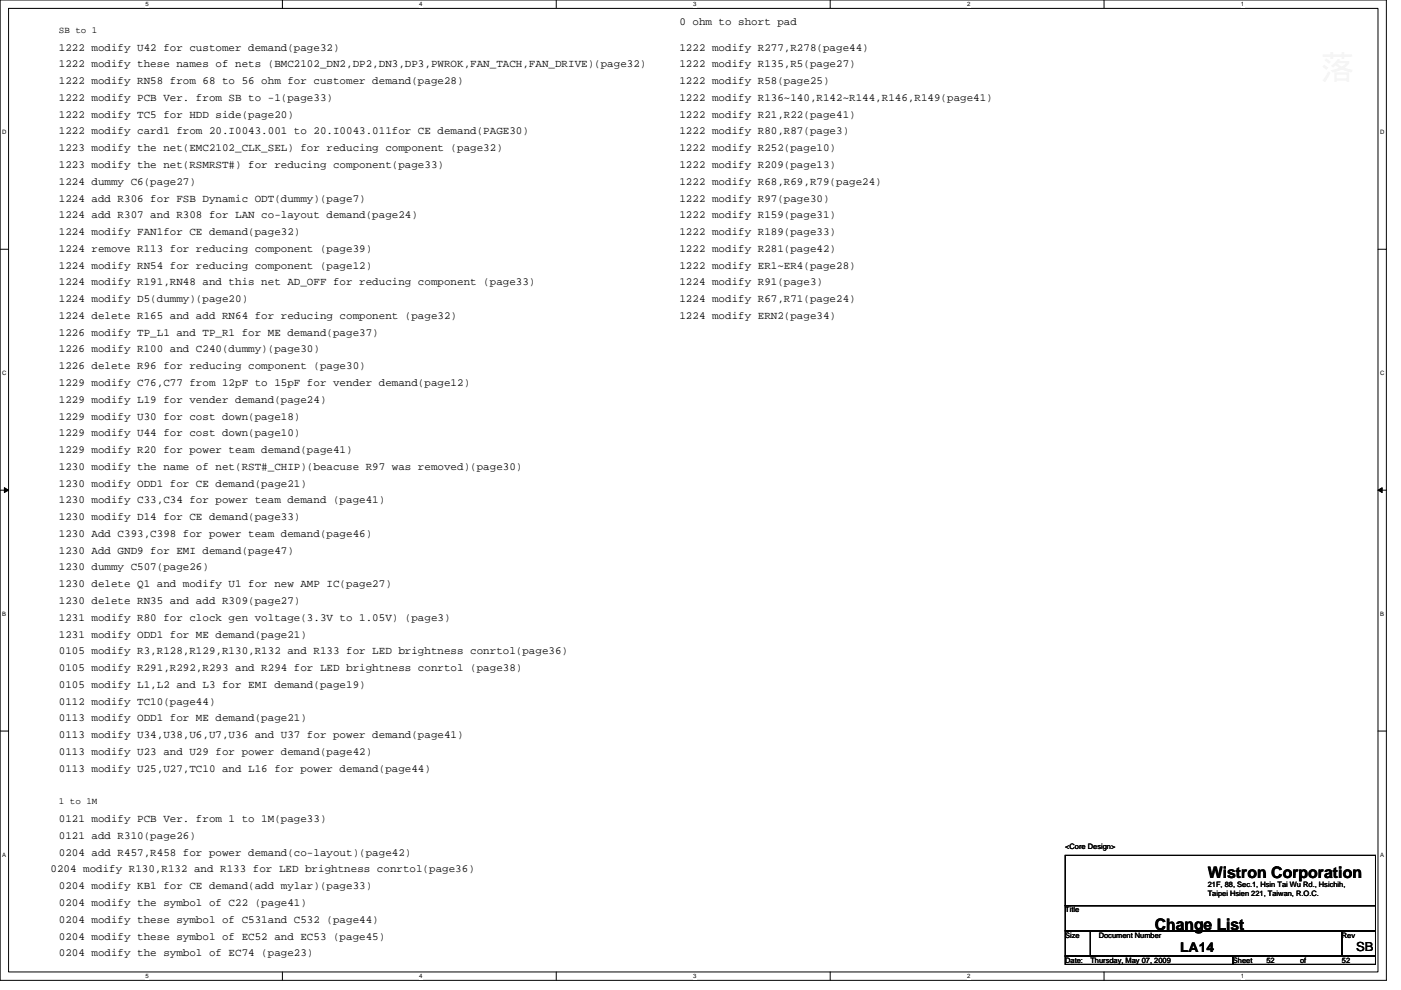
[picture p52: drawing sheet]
<svg xmlns="http://www.w3.org/2000/svg" width="297mm" height="210mm" viewBox="0 0 297 210" stroke-linecap="round" stroke-linejoin="round" font-family="sans-serif">
<defs><g id="words">
<g font-size="3.4">
<text x="256.1" y="186.2">Wistron Corporation</text>
<text x="244.9" y="197.1">Change List</text>
</g>
<text font-size="2.8" x="250.2" y="202">LA14</text>
<text font-size="2.6" x="287.5" y="201.7">SB</text>
<g font-size="2.3">
<text x="144.1" y="5.4">0 ohm to short pad</text>
<text x="12.5" y="10.7">1222 modify U42 for customer demand(page32)</text>
<text x="144.1" y="10.7">1222 modify R277,R278(page44)</text>
<text x="12.5" y="17.8">1222 modify RN58 from 68 to 56 ohm for customer demand(page28)</text>
<text x="12.5" y="14.3">1222 modify these names of nets (BMC2102_DN2,DP2,DN3,DP3,PWROK,FAN_TACH,FAN_DRIVE)(page32)</text>
<text x="144.1" y="14.3">1222 modify R135,R5(page27)</text>
<text x="144.1" y="17.8">1222 modify R58(page25)</text>
<text x="12.5" y="21.4">1222 modify PCB Ver. from SB to -1(page33)</text>
<text x="144.1" y="21.4">1222 modify R136~140,R142~R144,R146,R149(page41)</text>
<text x="12.5" y="25">1222 modify TC5 for HDD side(page20)</text>
<text x="12.5" y="28.5">1222 modify card1 from 20.I0043.001 to 20.I0043.011for CE demand(PAGE30)</text>
<text x="144.1" y="25">1222 modify R21,R22(page41)</text>
<text x="144.1" y="28.5">1222 modify R80,R87(page3)</text>
<text x="12.5" y="32.1">1223 modify the net(EMC2102_CLK_SEL) for reducing component (page32)</text>
<text x="12.5" y="35.6">1223 modify the net(RSMRST#) for reducing component(page33)</text>
<text x="144.1" y="32.1">1222 modify R252(page10)</text>
<text x="144.1" y="35.6">1222 modify R209(page13)</text>
<text x="12.5" y="39.2">1224 dummy C6(page27)</text>
<text x="144.1" y="39.2">1222 modify R68,R69,R79(page24)</text>
<text x="12.5" y="42.7">1224 add R306 for FSB Dynamic ODT(dummy)(page7)</text>
<text x="12.5" y="46.3">1224 add R307 and R308 for LAN co-layout demand(page24)</text>
<text x="144.1" y="42.7">1222 modify R97(page30)</text>
<text x="144.1" y="46.3">1222 modify R159(page31)</text>
<text x="12.5" y="49.8">1224 modify FAN1for CE demand(page32)</text>
<text x="12.5" y="53.4">1224 remove R113 for reducing component (page39)</text>
<text x="144.1" y="49.8">1222 modify R189(page33)</text>
<text x="144.1" y="53.4">1222 modify R281(page42)</text>
<text x="12.5" y="56.9">1224 modify RN54 for reducing component (page12)</text>
<text x="144.1" y="56.9">1222 modify ER1~ER4(page28)</text>
<text x="12.5" y="60.5">1224 modify R191,RN48 and this net AD_OFF for reducing component (page33)</text>
<text x="12.5" y="64.1">1224 modify D5(dummy)(page20)</text>
<text x="144.1" y="64.1">1224 modify R67,R71(page24)</text>
<text x="144.1" y="60.5">1224 modify R91(page3)</text>
<text x="12.5" y="67.6">1224 delete R165 and add RN64 for reducing component (page32)</text>
<text x="12.5" y="71.2">1226 modify TP_L1 and TP_R1 for ME demand(page37)</text>
<text x="144.1" y="67.6">1224 modify ERN2(page34)</text>
<text x="12.5" y="74.7">1226 modify R100 and C240(dummy)(page30)</text>
<text x="12.5" y="78.3">1226 delete R96 for reducing component (page30)</text>
<text x="12.5" y="81.8">1229 modify C76,C77 from 12pF to 15pF for vender demand(page12)</text>
<text x="12.5" y="85.4">1229 modify L19 for vender demand(page24)</text>
<text x="12.5" y="88.9">1229 modify U30 for cost down(page18)</text>
<text x="12.5" y="92.5">1229 modify U44 for cost down(page10)</text>
<text x="12.5" y="96.1">1229 modify R20 for power team demand(page41)</text>
<text x="12.5" y="99.6">1230 modify the name of net(RST#_CHIP)(beacuse R97 was removed)(page30)</text>
<text x="12.5" y="103.2">1230 modify ODD1 for CE demand(page21)</text>
<text x="12.5" y="106.7">1230 modify C33,C34 for power team demand (page41)</text>
<text x="12.5" y="110.3">1230 modify D14 for CE demand(page33)</text>
<text x="12.5" y="113.8">1230 Add C393,C398 for power team demand(page46)</text>
<text x="12.5" y="117.4">1230 Add GND9 for EMI demand(page47)</text>
<text x="12.5" y="120.9">1230 dummy C507(page26)</text>
<text x="12.5" y="124.5">1230 delete Q1 and modify U1 for new AMP IC(page27)</text>
<text x="12.5" y="128.1">1230 delete RN35 and add R309(page27)</text>
<text x="12.5" y="131.6">1231 modify R80 for clock gen voltage(3.3V to 1.05V) (page3)</text>
<text x="12.5" y="135.2">1231 modify ODD1 for ME demand(page21)</text>
<text x="12.5" y="138.7">0105 modify R3,R128,R129,R130,R132 and R133 for LED brightness conrtol(page36)</text>
<text x="12.5" y="142.3">0105 modify R291,R292,R293 and R294 for LED brightness conrtol (page38)</text>
<text x="12.5" y="145.8">0105 modify L1,L2 and L3 for EMI demand(page19)</text>
<text x="12.5" y="149.4">0112 modify TC10(page44)</text>
<text x="12.5" y="152.9">0113 modify ODD1 for ME demand(page21)</text>
<text x="12.5" y="156.5">0113 modify U34,U38,U6,U7,U36 and U37 for power demand(page41)</text>
<text x="12.5" y="160.1">0113 modify U23 and U29 for power demand(page42)</text>
<text x="12.5" y="163.6">0113 modify U25,U27,TC10 and L16 for power demand(page44)</text>
<text x="12.5" y="177.8">0121 add R310(page26)</text>
<text x="12.5" y="174.3">0121 modify PCB Ver. from 1 to 1M(page33)</text>
<text x="10.7" y="185">0204 modify R130,R132 and R133 for LED brightness conrtol(page36)</text>
<text x="12.5" y="181.4">0204 add R457,R458 for power demand(co-layout)(page42)</text>
<text x="12.5" y="188.5">0204 modify KB1 for CE demand(add mylar)(page33)</text>
<text x="12.5" y="192.1">0204 modify the symbol of C22 (page41)</text>
<text x="12.5" y="195.6">0204 modify these symbol of C531and C532 (page44)</text>
<text x="12.5" y="199.2">0204 modify these symbol of EC52 and EC53 (page45)</text>
<text x="12.5" y="202.8">0204 modify the symbol of EC74 (page23)</text>
</g>
<g font-size="1.9">
<text x="12.5" y="6.9">SB to 1</text>
<text x="12.5" y="170.5">1 to 1M</text>
</g>
<g font-size="1.6">
<text x="225.8" y="180.1">&lt;Core Design&gt;</text>
<text x="256.1" y="188.1">21F, 88, Sec.1, Hsin Tai Wu Rd., Hsichih,</text>
<text x="256.1" y="189.9">Taipei Hsien 221, Taiwan, R.O.C.</text>
<text x="225.8" y="193.4">Title</text>
<text x="225.8" y="198.8">Size</text>
<text x="233" y="198.8">Document Number</text>
<text x="284.5" y="198.8">Rev</text>
<text x="225.8" y="204.1">Date:</text>
<text x="231.2" y="204.1">Thursday, May 07, 2009</text>
<text x="261.4" y="204.1">Sheet</text>
<text x="268.5" y="204.1">52</text>
<text x="275.6" y="204.1">of</text>
<text x="284.5" y="204.1">52</text>
</g>
<g font-size="1.3">
<text x="30.8" y="1.3">5</text>
<text x="88.9" y="1.3">4</text>
<text x="147" y="1.3">3</text>
<text x="205" y="1.3">2</text>
<text x="263.1" y="1.3">1</text>
<text x=".5" y="28.4">D</text>
<text x="292.6" y="28.4">D</text>
<text x=".5" y="79.5">C</text>
<text x="292.6" y="79.5">C</text>
<text x=".5" y="130.6">B</text>
<text x="292.6" y="130.6">B</text>
<text x=".5" y="181.7">A</text>
<text x="292.6" y="181.7">A</text>
<text x="30.8" y="207.4">5</text>
<text x="88.9" y="207.4">4</text>
<text x="147" y="207.4">3</text>
<text x="205" y="207.4">2</text>
<text x="263.1" y="207.4">1</text>
</g>
</g></defs>
<path d="M0 0h293.9v207.9h-293.9zM1.8 1.8h290.4v204.3h-290.4z" fill="none" stroke="#000" stroke-width=".21"/>
<g fill="#fff">
<path d="M30.8 .2h.7v1.4h-.7z"/>
<path d="M30.8 206.3h.7v1.4h-.7z"/>
</g>
<path d="M59.9 0v1.8M59.9 206.1v1.8" fill="none" stroke="#000" stroke-width=".21"/>
<g fill="#fff">
<path d="M88.9 .2h.7v1.4h-.7z"/>
<path d="M88.9 206.3h.7v1.4h-.7z"/>
</g>
<path d="M117.9 0v1.8M117.9 206.1v1.8" fill="none" stroke="#000" stroke-width=".21"/>
<g fill="#fff">
<path d="M147 .2h.7v1.4h-.7z"/>
<path d="M147 206.3h.7v1.4h-.7z"/>
</g>
<path d="M176 0v1.8M176 206.1v1.8" fill="none" stroke="#000" stroke-width=".21"/>
<g fill="#fff">
<path d="M205 .2h.7v1.4h-.7z"/>
<path d="M205 206.3h.7v1.4h-.7z"/>
</g>
<path d="M234.1 0v1.8M234.1 206.1v1.8" fill="none" stroke="#000" stroke-width=".21"/>
<g fill="#fff">
<path d="M263.1 .2h.7v1.4h-.7z"/>
<path d="M263.1 206.3h.7v1.4h-.7z"/>
<path d="M.5 27.3h.9v1.4h-.9z"/>
<path d="M292.6 27.3h.9v1.4h-.9z"/>
<path d="M.5 78.4h.9v1.4h-.9z"/>
<path d="M292.6 78.4h.9v1.4h-.9z"/>
</g>
<path d="M0 52.9h1.8M292.2 52.9h1.7" fill="none" stroke="#000" stroke-width=".21"/>
<g fill="#fff">
<path d="M.5 129.5h.8v1.4h-.8z"/>
<path d="M292.6 129.5h.9v1.4h-.9z"/>
</g>
<path d="M0 103.9h1.8M292.2 103.9h1.7" fill="none" stroke="#000" stroke-width=".21"/>
<path d="M.9 103.4l.9 .5-.9 .5zM292.2 103.9l.8-.5v1z" fill="#000" stroke="#000" stroke-width=".21"/>
<g fill="#fff">
<path d="M.5 180.5h.8v1.4h-.8z"/>
<path d="M292.6 180.5h.9v1.4h-.9z"/>
</g>
<path d="M0 155h1.8M292.2 155h1.7M225.8 197.4h5.4v5.3h-5.4zM225.8 181.4h65.8v10.6h-65.8zM225.8 192h65.8v5.4h-65.8zM231.2 197.4h53.3v5.3h-53.3zM284.5 197.4h7.1v5.3h-7.1zM225.8 202.7h35.6v1.8h-35.6zM261.4 202.7h30.2v1.8h-30.2z" fill="none" stroke="#000" stroke-width=".21"/>
<use href="#words"/>
</svg>
